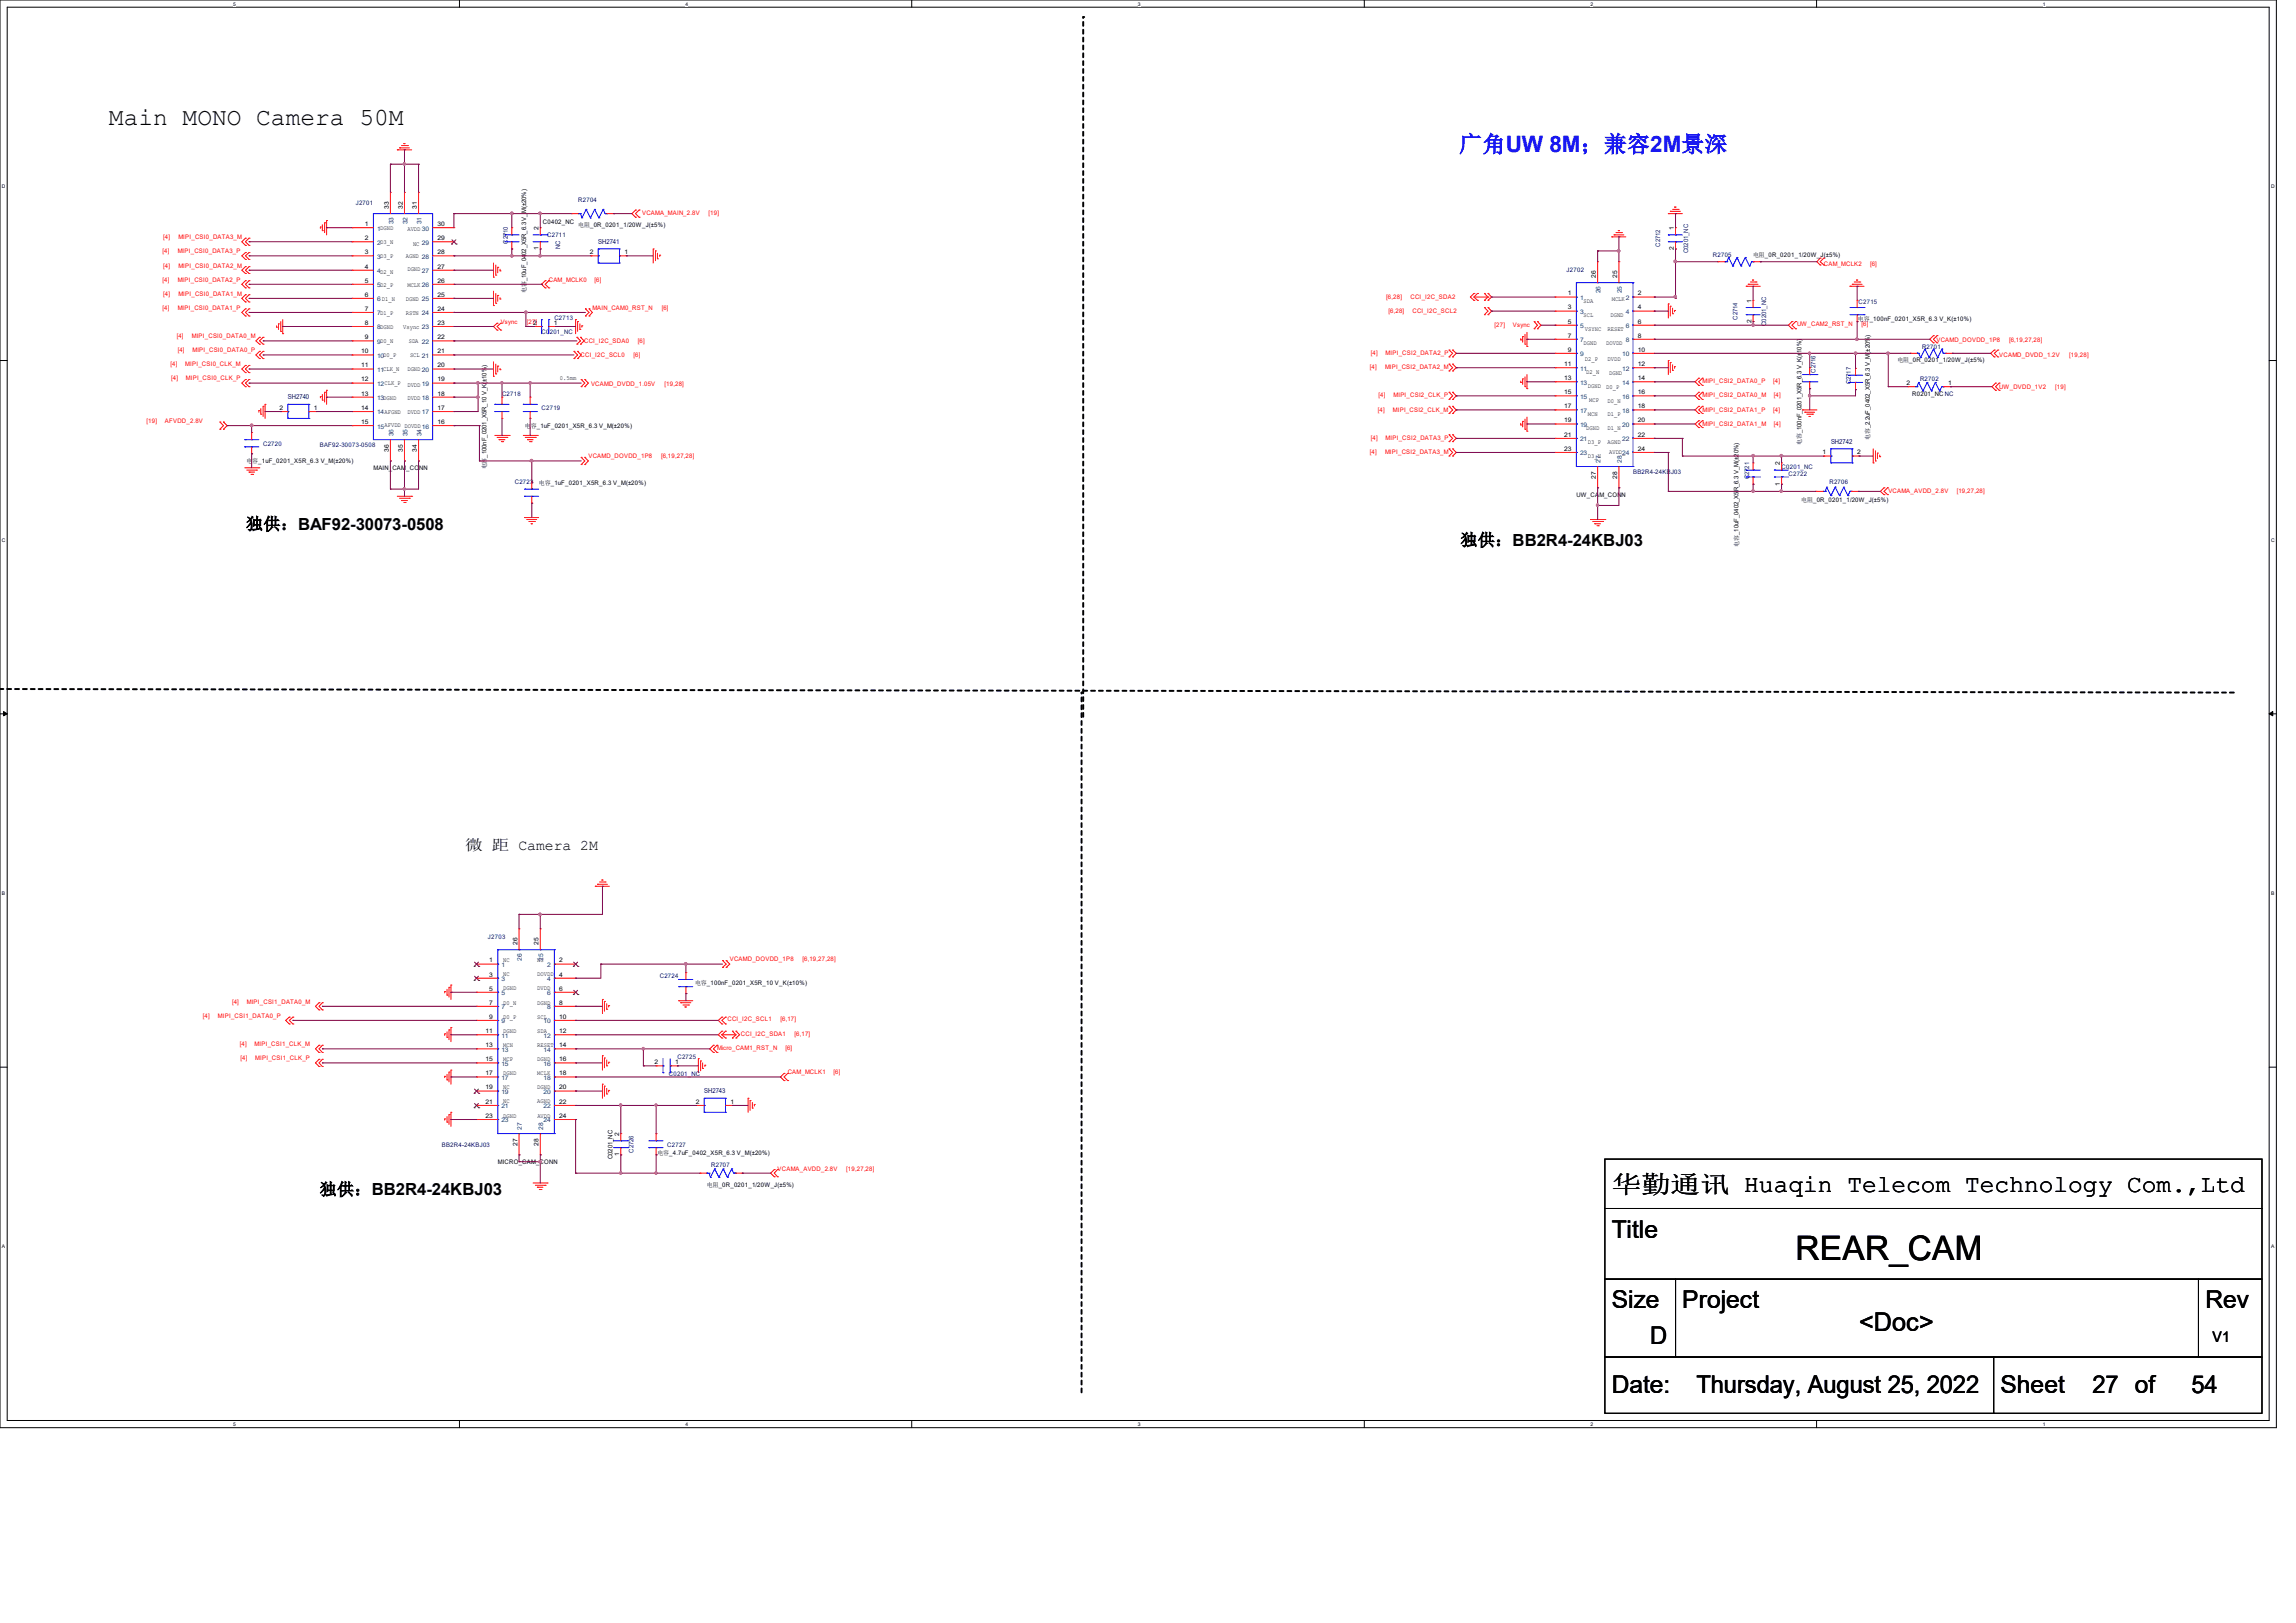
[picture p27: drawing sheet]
<svg xmlns="http://www.w3.org/2000/svg" width="297mm" height="210mm" viewBox="0 0 297 210" stroke-linecap="round" stroke-linejoin="round" font-family="sans-serif">
<defs><g id="words">
<text font-size="4.4" x="232.3" y="163">REAR_CAM</text>
<text font-size="3.3" x="240.5" y="172.2">&lt;Doc&gt;</text>
<g font-size="3.2">
<text x="14.1" y="16.2">Main MONO Camera 50M</text>
<text x="208.5" y="154.3">华勤通讯 Huaqin Telecom Technology Com.,Ltd</text>
<text x="208.5" y="160.1">Title</text>
<text x="208.5" y="169.3">Size</text>
<text x="213.4" y="173.9">D</text>
<text x="217.6" y="169.3">Project</text>
<text x="285.3" y="169.3">Rev</text>
<text x="208.5" y="180.3">Date:</text>
<text x="219.5" y="180.3">Thursday, August 25, 2022</text>
<text x="258.8" y="180.3">Sheet</text>
<text x="270.7" y="180.3">27 of</text>
<text x="283.5" y="180.3">54</text>
</g>
<text font-size="2.9" fill="#00f" x="188.8" y="19.6">广角UW 8M；兼容2M景深</text>
<g font-size="2.2">
<text x="31.8" y="68.5">独供：BAF92-30073-0508</text>
<text x="188.9" y="70.6">独供：BB2R4-24KBJ03</text>
<text x="41.4" y="154.6">独供：BB2R4-24KBJ03</text>
</g>
<g font-size="1.9">
<text x="60.2" y="109.9">微 距 Camera 2M</text>
<text x="286.2" y="173.6">V1</text>
</g>
<g font-size=".9" fill="#000080">
<text x="77.4" y="31.5">SH2741</text>
<text x="37.3" y="51.6">SH2740</text>
<text x="236.9" y="57.4">SH2742</text>
<text x="91.1" y="141.4">SH2743</text>
</g>
<g font-size=".8" fill="#000080">
<text x="46" y="26.6">J2701</text>
<text x="74.8" y="26.1">R2704</text>
<text x="65.7" y="31.5" transform="rotate(-90 65.7 31.5)">C2710</text>
<text x="70.8" y="30.6">C2711</text>
<text x="72.5" y="32.2" transform="rotate(-90 72.5 32.2)">NC</text>
<text x="202.7" y="35.2">J2702</text>
<text x="214.7" y="31.9" transform="rotate(-90 214.7 31.9)">C2712</text>
<text x="218.4" y="32.8" transform="rotate(-90 218.4 32.8)">C0201_NC</text>
<text x="221.6" y="33.3">R2705</text>
<text x="71.7" y="41.4">C2713</text>
<text x="224.8" y="41.4" transform="rotate(-90 224.8 41.4)">C2714</text>
<text x="240.4" y="39.4">C2715</text>
<text x="70.1" y="43.2">C0201_NC</text>
<text x="228.5" y="42.2" transform="rotate(-90 228.5 42.2)">C0201_NC</text>
<text x="248.6" y="45.2">R2701</text>
<text x="64.9" y="51.3">C2718</text>
<text x="70.1" y="53.1">C2719</text>
<text x="234.9" y="48.2" transform="rotate(-90 234.9 48.2)">C2716</text>
<text x="239.4" y="49.7" transform="rotate(-90 239.4 49.7)">C2717</text>
<text x="248.4" y="49.3">R2702</text>
<text x="34" y="57.7">C2720</text>
<text x="41.4" y="57.8">BAF92-30073-0508</text>
<text x="66.6" y="62.7">C2723</text>
<text x="211.3" y="61.3">BB2R4-24KBJ03</text>
<text x="226.3" y="62" transform="rotate(-90 226.3 62)">C2721</text>
<text x="230.5" y="60.7">C0201_NC</text>
<text x="231.4" y="61.6">C2722</text>
<text x="236.7" y="62.7">R2706</text>
<text x="63.1" y="121.5">J2703</text>
<text x="85.3" y="126.6">C2724</text>
<text x="87.6" y="137">C2725</text>
<text x="86.5" y="139.2">C0201_NC</text>
<text x="57.2" y="148.4">BB2R4-24KBJ03</text>
<text x="82" y="149.1" transform="rotate(-90 82 149.1)">C2726</text>
<text x="86.3" y="148.4">C2727</text>
<text x="92" y="151">R2707</text>
</g>
<g font-size=".8">
<text x="47.2" y="29.3">1</text>
<text x="50.3" y="27" transform="rotate(-90 50.3 27)">33</text>
<text x="52.1" y="27" transform="rotate(-90 52.1 27)">32</text>
<text x="52.7" y="29.8">AVDD 30</text>
<text x="53.9" y="27" transform="rotate(-90 53.9 27)">31</text>
<text x="56.6" y="29.3">30</text>
<text x="69.7" y="29.8" transform="rotate(-90 69.7 29.8)">2</text>
<text x="70.2" y="29">C0402_NC</text>
<text x="74.8" y="29.4">电阻_0R_0201_1/20W_J(±5%)</text>
<text x="216.5" y="29.8" transform="rotate(-90 216.5 29.8)">1</text>
<text x="47.2" y="31.1">2</text>
<text x="47.2" y="32.9">3</text>
<text x="47.2" y="34.8">4</text>
<text x="52.5" y="33.4">AGND 28</text>
<text x="52.7" y="35.1">DGND</text>
<text x="53.4" y="31.8">NC 29</text>
<text x="56.6" y="32.9">28</text>
<text x="56.6" y="34.8">27</text>
<text x="56.6" y="31.1">29</text>
<text x="69.7" y="32.4" transform="rotate(-90 69.7 32.4)">1</text>
<text x="76.3" y="32.9">2</text>
<text x="80.8" y="32.9">1</text>
<text x="206.5" y="35.9" transform="rotate(-90 206.5 35.9)">26</text>
<text x="209.2" y="35.9" transform="rotate(-90 209.2 35.9)">25</text>
<text x="216.5" y="32.4" transform="rotate(-90 216.5 32.4)">2</text>
<text x="226.8" y="33.3">电阻_0R_0201_1/20W_J(±5%)</text>
<text x="47.2" y="36.6">5</text>
<text x="47.2" y="38.4">6</text>
<text x="47.2" y="40.2">7</text>
<text x="52.5" y="38.9">DGND 25</text>
<text x="52.5" y="40.7">RSTN 24</text>
<text x="52.7" y="37.1">MCLK 26</text>
<text x="56.6" y="38.4">25</text>
<text x="56.6" y="36.6">26</text>
<text x="56.6" y="40.2">24</text>
<text x="68.1" y="37.9" transform="rotate(-90 68.1 37.9)">电容_10uF_0402_X5R_6.3 V_M(±20%)</text>
<text x="202.8" y="38.2">1</text>
<text x="202.8" y="40">3</text>
<text x="202.8" y="41.9">5</text>
<text x="204.9" y="39.2">SDA</text>
<text x="204.9" y="41">SCL</text>
<text x="208.3" y="41">DGND</text>
<text x="208.5" y="39">MCLK2</text>
<text x="211.9" y="41.9">6</text>
<text x="211.9" y="40">4</text>
<text x="211.9" y="38.2">2</text>
<text x="226.6" y="41.8" transform="rotate(-90 226.6 41.8)">2</text>
<text x="226.6" y="39.2" transform="rotate(-90 226.6 39.2)">1</text>
<text x="240.3" y="41.6">电容_100nF_0201_X5R_6.3 V_K(±10%)</text>
<text x="46.7" y="45.7">10</text>
<text x="46.7" y="47.5">11</text>
<text x="47.2" y="42">8</text>
<text x="47.2" y="43.9">9</text>
<text x="52.2" y="42.6">Vsync 23</text>
<text x="52.9" y="44.4">SDA 22</text>
<text x="53" y="46.2">SCL 21</text>
<text x="56.6" y="47.5">20</text>
<text x="56.6" y="45.7">21</text>
<text x="56.6" y="43.9">22</text>
<text x="56.6" y="42">23</text>
<text x="69" y="42">2</text>
<text x="71.6" y="42">1</text>
<text x="202.4" y="47.4">11</text>
<text x="202.8" y="43.7">7</text>
<text x="202.8" y="45.5">9</text>
<text x="204.9" y="44.7">DGND</text>
<text x="205" y="46.7">D2_P</text>
<text x="205" y="42.8">VSYNC</text>
<text x="207.8" y="44.7">DOVDD</text>
<text x="207.9" y="46.7">DVDD</text>
<text x="207.9" y="42.8">RESET</text>
<text x="211.9" y="47.4">12</text>
<text x="211.9" y="45.5">10</text>
<text x="211.9" y="43.7">8</text>
<text x="245.5" y="46.9">电阻_0R_0201_1/20W_J(±5%)</text>
<text x="36.2" y="53">2</text>
<text x="40.6" y="53">1</text>
<text x="46.7" y="49.4">12</text>
<text x="46.7" y="51.2">13</text>
<text x="46.7" y="53">14</text>
<text x="52.7" y="48">DGND 20</text>
<text x="52.7" y="50.1">DVDD 19</text>
<text x="52.7" y="51.7">DVDD 18</text>
<text x="52.7" y="53.5">DVDD 17</text>
<text x="56.6" y="53">17</text>
<text x="56.6" y="51.2">18</text>
<text x="56.6" y="49.4">19</text>
<text x="72.4" y="49.1">0.5mm</text>
<text x="202.4" y="49.2">13</text>
<text x="202.4" y="51">15</text>
<text x="202.4" y="52.8">17</text>
<text x="205.2" y="48.3">D2_N</text>
<text x="205.4" y="50.2">DGND</text>
<text x="205.4" y="53.8">MCN</text>
<text x="205.6" y="52">MCP</text>
<text x="207.8" y="50.3">D0_P</text>
<text x="207.9" y="52.2">D0_N</text>
<text x="207.9" y="53.8">D1_P</text>
<text x="208.2" y="48.5">DGND</text>
<text x="211.9" y="52.8">18</text>
<text x="211.9" y="51">16</text>
<text x="211.9" y="49.2">14</text>
<text x="246.6" y="49.8">2</text>
<text x="247.4" y="51.2">R0201_NC NC</text>
<text x="252" y="49.8">1</text>
<text x="31.9" y="59.9">电容_1uF_0201_X5R_6.3 V_M(±20%)</text>
<text x="46.7" y="54.9">15</text>
<text x="49.7" y="55.2">AFVDD DOVDD</text>
<text x="50.3" y="58.5" transform="rotate(-90 50.3 58.5)">36</text>
<text x="52.1" y="58.5" transform="rotate(-90 52.1 58.5)">35</text>
<text x="53.9" y="58.5" transform="rotate(-90 53.9 58.5)">34</text>
<text x="56.6" y="54.9">16</text>
<text x="67.9" y="55.4">电容_1uF_0201_X5R_6.3 V_M(±20%)</text>
<text x="202.4" y="54.7">19</text>
<text x="202.4" y="56.5">21</text>
<text x="202.4" y="58.3">23</text>
<text x="205.2" y="55.7">DGND</text>
<text x="205.4" y="59.3">D3_N</text>
<text x="205.4" y="57.5">D3_P</text>
<text x="207.9" y="57.5">AGND</text>
<text x="207.9" y="55.7">D1_N</text>
<text x="208.2" y="58.8">AVDD_</text>
<text x="211.9" y="58.3">24</text>
<text x="211.9" y="56.5">22</text>
<text x="211.9" y="54.7">20</text>
<text x="233" y="57.6" transform="rotate(-90 233 57.6)">电容_100nF_0201_X5R_6.3 V_K(±10%)</text>
<text x="235.8" y="58.8">1</text>
<text x="240.2" y="58.8">2</text>
<text x="241.9" y="56.9" transform="rotate(-90 241.9 56.9)">电容_2.2uF_0402_X5R_6.3 V_M(±20%)</text>
<text x="48.3" y="60.9">MAIN_CAM_CONN</text>
<text x="62.9" y="60.7" transform="rotate(-90 62.9 60.7)">电容_100nF_0201_X5R_10 V_K(±10%)</text>
<text x="69.7" y="62.8">电容_1uF_0201_X5R_6.3 V_M(±20%)</text>
<text x="203.9" y="64.3">UW_CAM_CONN</text>
<text x="206.5" y="61.9" transform="rotate(-90 206.5 61.9)">27</text>
<text x="209.2" y="61.9" transform="rotate(-90 209.2 61.9)">28</text>
<text x="230.2" y="62.8" transform="rotate(-90 230.2 62.8)">1</text>
<text x="230.2" y="60.2" transform="rotate(-90 230.2 60.2)">2</text>
<text x="233" y="64.9">电阻_0R_0201_1/20W_J(±5%)</text>
<text x="224.9" y="70.7" transform="rotate(-90 224.9 70.7)">电容_10uF_0402_X5R_6.3 V_M(±20%)</text>
<text x="63.3" y="124.5">1</text>
<text x="65.1" y="124.5">NC</text>
<text x="66.9" y="122.3" transform="rotate(-90 66.9 122.3)">26</text>
<text x="69.5" y="124.5">NC</text>
<text x="69.7" y="122.3" transform="rotate(-90 69.7 122.3)">25</text>
<text x="72.3" y="124.5">2</text>
<text x="63.3" y="126.4">3</text>
<text x="63.3" y="128.2">5</text>
<text x="63.3" y="130">7</text>
<text x="63.3" y="131.8">9</text>
<text x="65.1" y="131.8">D0_P</text>
<text x="65.1" y="126.3">NC</text>
<text x="65.1" y="128.1">DGND</text>
<text x="65.1" y="130">D0_N</text>
<text x="69.5" y="126.3">DOVDD</text>
<text x="69.5" y="130">DGND</text>
<text x="69.5" y="128.1">DVDD</text>
<text x="69.5" y="131.8">SCL</text>
<text x="72.3" y="131.8">10</text>
<text x="72.3" y="130">8</text>
<text x="72.3" y="128.2">6</text>
<text x="72.3" y="126.4">4</text>
<text x="89.9" y="127.5">电容_100nF_0201_X5R_10 V_K(±10%)</text>
<text x="62.8" y="133.7">11</text>
<text x="62.8" y="135.5">13</text>
<text x="62.8" y="137.3">15</text>
<text x="65.1" y="135.5">MCN</text>
<text x="65.1" y="133.6">DGND</text>
<text x="65.1" y="137.3">MCP</text>
<text x="69.5" y="133.6">SDA</text>
<text x="69.5" y="135.5">RESET</text>
<text x="69.5" y="137.3">DGND</text>
<text x="72.3" y="137.3">16</text>
<text x="72.3" y="135.5">14</text>
<text x="72.3" y="133.7">12</text>
<text x="84.7" y="137.7">2</text>
<text x="87.3" y="137.7">1</text>
<text x="62.8" y="139.1">17</text>
<text x="62.8" y="141">19</text>
<text x="62.8" y="142.8">21</text>
<text x="65.1" y="141">NC</text>
<text x="65.1" y="139.1">DGND</text>
<text x="65.1" y="142.8">NC</text>
<text x="69.5" y="142.8">AGND</text>
<text x="69.5" y="141">DGND</text>
<text x="69.5" y="139.1">MCLK</text>
<text x="72.3" y="142.8">22</text>
<text x="72.3" y="141">20</text>
<text x="72.3" y="139.1">18</text>
<text x="90" y="142.8">2</text>
<text x="94.5" y="142.8">1</text>
<text x="62.8" y="144.6">23</text>
<text x="65.1" y="144.6">DGND</text>
<text x="66.9" y="148.3" transform="rotate(-90 66.9 148.3)">27</text>
<text x="69.5" y="144.6">AVDD</text>
<text x="69.7" y="148.3" transform="rotate(-90 69.7 148.3)">28</text>
<text x="72.3" y="144.6">24</text>
<text x="79.2" y="150" transform="rotate(-90 79.2 150)">C0201_NC</text>
<text x="80.1" y="149.6" transform="rotate(-90 80.1 149.6)">1</text>
<text x="80.1" y="147" transform="rotate(-90 80.1 147)">2</text>
<text x="85" y="149.5">电容_4.7uF_0402_X5R_6.3 V_M(±20%)</text>
<text x="64.4" y="150.7">MICRO_CAM_CONN</text>
<text x="91.4" y="153.6">电阻_0R_0201_1/20W_J(±5%)</text>
</g>
<g font-size=".8" fill="#004080">
<text x="48.8" y="29.8">1DGND</text>
<text x="50.9" y="29" transform="rotate(-90 50.9 29)">33</text>
<text x="52.7" y="29" transform="rotate(-90 52.7 29)">32</text>
<text x="54.5" y="29" transform="rotate(-90 54.5 29)">31</text>
<text x="48.8" y="31.7">2D3_N</text>
<text x="48.8" y="33.5">3D3_P</text>
<text x="48.8" y="35.3">4D2_N</text>
<text x="54.6" y="35.3">27</text>
<text x="48.8" y="37.2">5D2_P</text>
<text x="48.8" y="39">6 D1_N</text>
<text x="48.8" y="40.8">7D1_P</text>
<text x="204.4" y="38.8">1</text>
<text x="204.4" y="40.6">3</text>
<text x="207" y="38" transform="rotate(-90 207 38)">26</text>
<text x="209.8" y="38" transform="rotate(-90 209.8 38)">25</text>
<text x="210.3" y="40.6">4</text>
<text x="48.8" y="42.6">8DGND</text>
<text x="48.8" y="44.5">9D0_N</text>
<text x="48.8" y="46.3">10D0_P</text>
<text x="204.4" y="42.5">5</text>
<text x="204.4" y="44.3">7</text>
<text x="204.4" y="46.1">9</text>
<text x="204.4" y="48">11</text>
<text x="209.9" y="48">12</text>
<text x="209.9" y="46.1">10</text>
<text x="210.3" y="44.3">8</text>
<text x="210.3" y="42.5">6</text>
<text x="48.8" y="48.1">11CLK_N</text>
<text x="48.8" y="50">12CLK_P</text>
<text x="48.8" y="51.8">13DGND</text>
<text x="48.8" y="53.6">14AFGND</text>
<text x="204.4" y="49.8">13</text>
<text x="204.4" y="51.6">15</text>
<text x="204.4" y="53.4">17</text>
<text x="209.9" y="53.4">18</text>
<text x="209.9" y="51.6">16</text>
<text x="209.9" y="49.8">14</text>
<text x="48.8" y="55.5">15</text>
<text x="50.9" y="56.4" transform="rotate(-90 50.9 56.4)">36</text>
<text x="52.7" y="56.4" transform="rotate(-90 52.7 56.4)">35</text>
<text x="54.5" y="56.4" transform="rotate(-90 54.5 56.4)">34</text>
<text x="54.6" y="55.5">16</text>
<text x="204.4" y="55.2">19</text>
<text x="204.4" y="57.1">21</text>
<text x="204.4" y="58.9">23</text>
<text x="207" y="59.9" transform="rotate(-90 207 59.9)">27</text>
<text x="209.8" y="59.9" transform="rotate(-90 209.8 59.9)">28</text>
<text x="209.9" y="58.9">24</text>
<text x="209.9" y="57.1">22</text>
<text x="209.9" y="55.2">20</text>
<text x="64.9" y="125.1">1</text>
<text x="67.5" y="124.3" transform="rotate(-90 67.5 124.3)">26</text>
<text x="70.3" y="124.3" transform="rotate(-90 70.3 124.3)">25</text>
<text x="70.8" y="125.1">2</text>
<text x="64.9" y="127">3</text>
<text x="64.9" y="128.8">5</text>
<text x="64.9" y="130.6">7</text>
<text x="70.8" y="130.6">8</text>
<text x="70.8" y="128.8">6</text>
<text x="70.8" y="127">4</text>
<text x="64.9" y="132.4">9</text>
<text x="64.9" y="134.3">11</text>
<text x="64.9" y="136.1">13</text>
<text x="64.9" y="137.9">15</text>
<text x="70.3" y="137.9">16</text>
<text x="70.3" y="136.1">14</text>
<text x="70.3" y="134.3">12</text>
<text x="70.3" y="132.4">10</text>
<text x="64.9" y="139.7">17</text>
<text x="64.9" y="141.6">19</text>
<text x="64.9" y="143.4">21</text>
<text x="70.3" y="143.4">22</text>
<text x="70.3" y="141.6">20</text>
<text x="70.3" y="139.7">18</text>
<text x="64.9" y="145.2">23</text>
<text x="67.5" y="146.2" transform="rotate(-90 67.5 146.2)">27</text>
<text x="70.3" y="146.2" transform="rotate(-90 70.3 146.2)">28</text>
<text x="70.3" y="145.2">24</text>
</g>
<g font-size=".8" fill="#f00">
<text x="83.1" y="27.9">VCAMA_MAIN_2.8V</text>
<text x="91.7" y="27.9">[19]</text>
<text x="21" y="32.8">[4]</text>
<text x="21.1" y="30.9">[4]</text>
<text x="21.1" y="34.6">[4]</text>
<text x="23" y="32.8">MIPI_CSI0_DATA3_P</text>
<text x="23.1" y="30.9">MIPI_CSI0_DATA3_M</text>
<text x="23.1" y="34.6">MIPI_CSI0_DATA2_M</text>
<text x="235.9" y="34.4">CAM_MCLK2</text>
<text x="241.9" y="34.4">[6]</text>
<text x="21" y="36.4">[4]</text>
<text x="21" y="40.1">[4]</text>
<text x="21.1" y="38.3">[4]</text>
<text x="23" y="36.4">MIPI_CSI0_DATA2_P</text>
<text x="23" y="40.1">MIPI_CSI0_DATA1_P</text>
<text x="23.1" y="38.3">MIPI_CSI0_DATA1_M</text>
<text x="64.8" y="41.9">Vsync</text>
<text x="68.2" y="41.9">[27]</text>
<text x="71" y="36.4">CAM_MCLK0</text>
<text x="76.6" y="40.1">MAIN_CAM0_RST_N</text>
<text x="76.9" y="36.4">[6]</text>
<text x="85.6" y="40.1">[6]</text>
<text x="179.3" y="38.6">[6,28]</text>
<text x="179.6" y="40.6">[6,28]</text>
<text x="182.5" y="38.6">CCI_I2C_SDA2</text>
<text x="182.7" y="40.6">CCI_I2C_SCL2</text>
<text x="22.1" y="47.4">[4]</text>
<text x="22.9" y="43.8">[4]</text>
<text x="23" y="45.6">[4]</text>
<text x="24" y="47.4">MIPI_CSI0_CLK_M</text>
<text x="24.8" y="43.8">MIPI_CSI0_DATA0_M</text>
<text x="24.9" y="45.6">MIPI_CSI0_DATA0_P</text>
<text x="75.1" y="46.1">CCI_I2C_SCL0</text>
<text x="75.6" y="44.3">CCI_I2C_SDA0</text>
<text x="82" y="46.1">[6]</text>
<text x="82.5" y="44.3">[6]</text>
<text x="177.2" y="47.8">[4]</text>
<text x="177.3" y="45.9">[4]</text>
<text x="179.2" y="47.8">MIPI_CSI2_DATA2_M</text>
<text x="179.2" y="45.9">MIPI_CSI2_DATA2_P</text>
<text x="193.3" y="42.4">[27]</text>
<text x="195.7" y="42.4">Vsync</text>
<text x="232.5" y="42.2">UW_CAM2_RST_N</text>
<text x="240.8" y="42.2">[6]</text>
<text x="250.5" y="44.2">VCAMD_DOVDD_1P8</text>
<text x="258.6" y="46.1">VCAMD_DVDD_1.2V</text>
<text x="259.9" y="44.2">[6,19,27,28]</text>
<text x="267.7" y="46.1">[19,28]</text>
<text x="22.1" y="49.2">[4]</text>
<text x="24" y="49.2">MIPI_CSI0_CLK_P</text>
<text x="76.5" y="50">VCAMD_DVDD_1.05V</text>
<text x="86" y="50">[19,28]</text>
<text x="178.2" y="53.3">[4]</text>
<text x="178.3" y="51.4">[4]</text>
<text x="180.2" y="53.3">MIPI_CSI2_CLK_M</text>
<text x="180.3" y="51.4">MIPI_CSI2_CLK_P</text>
<text x="220.2" y="49.6">MIPI_CSI2_DATA0_P</text>
<text x="220.2" y="51.4">MIPI_CSI2_DATA0_M</text>
<text x="220.2" y="53.3">MIPI_CSI2_DATA1_P</text>
<text x="229.4" y="49.6">[4]</text>
<text x="229.4" y="53.3">[4]</text>
<text x="229.5" y="51.4">[4]</text>
<text x="258.6" y="50.3">UW_DVDD_1V2</text>
<text x="265.9" y="50.3">[19]</text>
<text x="19" y="54.7">[19]</text>
<text x="21.3" y="54.7">AFVDD_2.8V</text>
<text x="76.1" y="59.3">VCAMD_DOVDD_1P8</text>
<text x="85.5" y="59.3">[6,19,27,28]</text>
<text x="177.2" y="58.8">[4]</text>
<text x="177.3" y="56.9">[4]</text>
<text x="179.2" y="58.8">MIPI_CSI2_DATA3_M</text>
<text x="179.2" y="56.9">MIPI_CSI2_DATA3_P</text>
<text x="220.2" y="55.1">MIPI_CSI2_DATA1_M</text>
<text x="229.5" y="55.1">[4]</text>
<text x="244.3" y="63.8">VCAMA_AVDD_2.8V</text>
<text x="253.1" y="63.8">[19,27,28]</text>
<text x="94.4" y="124.4">VCAMD_DOVDD_1P8</text>
<text x="103.8" y="124.4">[6,19,27,28]</text>
<text x="26.2" y="131.7">[4]</text>
<text x="28.2" y="131.7">MIPI_CSI1_DATA0_P</text>
<text x="30" y="129.9">[4]</text>
<text x="31.9" y="129.9">MIPI_CSI1_DATA0_M</text>
<text x="31" y="135.4">[4]</text>
<text x="31.1" y="137.2">[4]</text>
<text x="32.9" y="135.4">MIPI_CSI1_CLK_M</text>
<text x="33" y="137.2">MIPI_CSI1_CLK_P</text>
<text x="92.8" y="135.9">Micro_CAM1_RST_N</text>
<text x="94.1" y="132.2">CCI_I2C_SCL1</text>
<text x="95.8" y="134.1">CCI_I2C_SDA1</text>
<text x="101" y="132.2">[6,17]</text>
<text x="101.6" y="135.9">[6]</text>
<text x="102.8" y="134.1">[6,17]</text>
<text x="101.9" y="139">CAM_MCLK1</text>
<text x="107.8" y="139">[6]</text>
<text x="100.6" y="151.5">VCAMA_AVDD_2.8V</text>
<text x="109.5" y="151.5">[19,27,28]</text>
</g>
<g font-size=".6">
<text x="30.2" y=".7">5</text>
<text x="88.7" y=".7">4</text>
<text x="147.2" y=".7">3</text>
<text x="205.7" y=".7">2</text>
<text x="264.2" y=".7">1</text>
<text x=".3" y="24.4">D</text>
<text x="293.8" y="24.4">D</text>
<text x=".3" y="70.1">C</text>
<text x="293.8" y="70.1">C</text>
<text x=".3" y="115.8">B</text>
<text x="293.8" y="115.8">B</text>
<text x=".3" y="161.5">A</text>
<text x="293.8" y="161.5">A</text>
<text x="30.2" y="184.5">5</text>
<text x="88.7" y="184.5">4</text>
<text x="147.2" y="184.5">3</text>
<text x="205.7" y="184.5">2</text>
<text x="264.2" y="184.5">1</text>
</g>
</g></defs>
<path d="M0 0h294.5v184.7h-294.5zM.9 .9h292.6v182.9h-292.6z" fill="none" stroke="#000" stroke-width=".13"/>
<g fill="#fff">
<path d="M30.2 .1h.3v.7h-.3z"/>
<path d="M30.2 183.9h.3v.8h-.3z"/>
</g>
<path d="M59.4 0v.9M59.4 183.8v.9" fill="none" stroke="#000" stroke-width=".13"/>
<g fill="#fff">
<path d="M88.7 .1h.3v.7h-.3z"/>
<path d="M88.7 183.9h.3v.8h-.3z"/>
</g>
<path d="M117.9 0v.9M117.9 183.8v.9" fill="none" stroke="#000" stroke-width=".13"/>
<g fill="#fff">
<path d="M147.2 .1h.3v.7h-.3z"/>
<path d="M147.2 183.9h.3v.8h-.3z"/>
</g>
<path d="M176.5 0v.9M176.5 183.8v.9" fill="none" stroke="#000" stroke-width=".13"/>
<g fill="#fff">
<path d="M205.7 .1h.4v.7h-.4z"/>
<path d="M205.7 183.9h.4v.8h-.4z"/>
</g>
<path d="M235 0v.9M235 183.8v.9" fill="none" stroke="#000" stroke-width=".13"/>
<g fill="#fff">
<path d="M264.2 .1h.4v.7h-.4z"/>
<path d="M264.2 183.9h.4v.8h-.4z"/>
<path d="M.3 23.8h.4v.7h-.4z"/>
<path d="M293.8 23.8h.5v.7h-.5z"/>
<path d="M.3 69.5h.4v.7h-.4z"/>
<path d="M293.8 69.5h.5v.7h-.5z"/>
</g>
<path d="M0 46.7h.9M293.5 46.7h1" fill="none" stroke="#000" stroke-width=".13"/>
<g fill="#fff">
<path d="M.3 115.2h.4v.8h-.4z"/>
<path d="M293.8 115.2h.4v.8h-.4z"/>
</g>
<path d="M0 92.4h.9M293.5 92.4h1" fill="none" stroke="#000" stroke-width=".13"/>
<path d="M.5 92.1l.4 .3-.4 .2zM293.5 92.4l.5-.3v.5z" fill="#000" stroke="#000" stroke-width=".13"/>
<g fill="#fff">
<path d="M.3 161h.3v.7h-.3z"/>
<path d="M293.8 161h.4v.7h-.4z"/>
</g>
<path d="M0 138.1h.9M293.5 138.1h1M207.6 156.4h85v9.1h-85zM207.6 150h85v6.4h-85zM207.6 175.6h50.3v7.3h-50.3zM207.6 165.5h9.1v10.1h-9.1zM216.7 165.5h67.7v10.1h-67.7zM257.9 175.6h34.7v7.3h-34.7zM284.4 165.5h8.2v10.1h-8.2z" fill="none" stroke="#000" stroke-width=".13"/>
<path d="M140.1 2.2h.1M139.9 89.6h.1M140.1 92.8v-90.6M289 89.6l-289.1-.4M139.9 180.2v-90.6" fill="none" stroke="#000" stroke-width=".25" stroke-dasharray=".5 .5"/>
<g fill="none" stroke="#f00" stroke-width=".13">
<path d="M51.4 19.4h.1M51.4 19.4h1.9M51.7 19.1h.1M51.7 19.1h1.3M51.9 18.8h.8M52.2 18.6h.2M52.2 18.6h.1M52.7 18.8h.1M31.7 30.8h.1M31.7 31.8h.1M31.7 32.7h.1M31.7 33.6h.1"/>
<path d="M31.7 35.4h.1M31.7 34.5h.1M31.7 37.3h.1M31.7 36.3h.1M31.7 39.1h.1M31.7 38.1h.1M31.7 40h.1M31.8 30.8l-.5 .5 .5 .4M31.8 32.7l-.5 .4 .5 .5M31.8 34.5l-.5 .5 .5 .4M31.8 36.3l-.5 .5 .5 .5M31.8 38.1l-.5 .5 .5 .5"/>
<path d="M31.8 40l-.5 .4 .5 .5M32.2 30.8h.1M32.2 31.8h.1M32.2 32.7h.1M32.2 33.6h.1M32.2 35.4h.1M32.2 34.5h.1M32.2 37.3h.1M32.2 36.3h.1M32.2 39.1h.1M32.2 38.1h.1M32.2 40h.1"/>
<path d="M32.2 30.8l-.5 .5 .5 .4M32.2 32.7l-.5 .4 .5 .5M32.2 34.5l-.5 .5 .5 .4M32.2 36.3l-.5 .5 .5 .5M32.2 38.1l-.5 .5 .5 .5M32.2 40l-.5 .4 .5 .5M41.4 29.4h.1M41.4 29.4v.1M41.7 29.8h.1M41.7 29.1v.7M42 28.8h.1M42 28.8v1.3"/>
<path d="M42.2 28.5h.1M42.2 28.5v1.9M45.6 29.5h.1M45.6 31.3h.1M45.6 33.1h.1M45.6 35h.1M45.6 36.8h.1M45.6 38.6h.1M45.6 36.8h2.7M45.6 33.1h2.7M45.6 38.6h2.7M45.6 35h2.7"/>
<path d="M45.6 29.5h2.7M45.6 31.3h2.7M50.5 24.9h.1M50.5 24.9v2.7M52.3 24.9h.1M52.3 24.9v2.7M54.1 24.9h.1M54.1 24.9v2.7M56 36.8h2.7M56 33.1h2.7M56 38.6h2.7M56 35h2.7"/>
<path d="M56 29.5h2.7M56 31.3h2.7M58.7 38.6h.1M58.7 36.8h.1M58.7 33.1h.1M58.7 35h.1M58.7 31.3h.1M58.7 29.5h.1M63.8 35.9h.1M63.8 39.5h.1M63.8 34v1.9M63.8 37.7v1.8"/>
<path d="M64.1 35.6h.1M64.1 39.2h.1M64.1 34.3v1.3M64.1 38v1.2M64.4 34.6h.1M64.4 38.2h.1M64.4 34.6v.7M64.4 38.2v.8M64.7 35.1h.1M64.7 38.7h.1M64.7 34.8v.2M64.7 38.5v.2"/>
<path d="M66.2 29.5h.1M66.2 32.2h.1M66.2 29.5v.9M66.2 31.3v.9M69.9 32.2h.1M69.9 29.5h.1M69.9 29.5v.9M69.9 31.3v.9M70.5 36.3h.1M70.5 37.3h.1M70.5 36.3l-.4 .5 .4 .5M71 36.3l-.5 .5 .5 .5"/>
<path d="M71 37.3h.1M71 36.3h.1M73.9 27.6h.9M73.9 27.6h.1M75.7 40h.1M75.7 40l.5 .4-.5 .5M76.2 40h.1M76.2 40l.4 .4-.4 .5M76.5 33.1h.9M76.5 33.1h.1M78.5 27.6h.9M79.4 27.6h.1"/>
<path d="M80.1 33.1h.9M81 33.1h.1M82.2 27.2h.1M82.2 28.1h.1M82.2 27.2l-.5 .4 .5 .5M82.7 27.2l-.5 .4 .5 .5M82.7 28.1h.1M82.7 27.2h.1M84.5 32.2h.1M84.5 32.2v1.8M84.8 32.5h.1M84.8 32.5v1.2"/>
<path d="M85 33.5h.1M85 32.8v.7M85.3 33h.1M85.3 33v.2M190.7 38l-.5 .4 .5 .5M190.7 38h.1M190.7 38.9h.1M190.7 38.4l.4 .5M190.7 38.4h1.8M191.1 38l-.4 .4M191.1 38h.1M191.1 38.9h.1"/>
<path d="M192 39.8h.1M192 38h.1M192 38.9h.1M192 39.8l.5 .5-.5 .4M192 38l.5 .4M192.5 39.8h.1M192.5 38.9h.1M192.5 38h.1M192.5 38.4h.1M192.5 38.4l-.5 .5M192.5 39.8l.5 .5-.5 .4M192.5 38l.5 .4-.5 .5"/>
<path d="M201.2 38.4h.1M201.2 38.4h2.7M206.7 33.9h.1M206.7 33.9v2.7M208.5 30.6h1.8M208.5 30.6h.1M208.8 30.4h.1M208.8 30.4h1.3M209 30.1h.8M209.3 29.8h.2M209.3 29.8h.1M209.4 33.9h.1"/>
<path d="M209.4 33.9v2.7M209.8 30.1h.1M211.2 38.4h2.8M214 38.4h.1M215.8 27.6h1.8M215.8 27.6h.1M215.8 39.3h.1M215.8 39.3v1.8M216.1 27.3h.1M216.1 39.6h.1M216.1 39.6v1.3M216.1 27.3h1.3"/>
<path d="M216.4 27.1h.7M216.4 39.9v.7M216.6 26.8h.1M216.6 26.8h.2M216.7 29.5h.1M216.7 32.2h.1M216.7 29.5v.9M216.7 31.3v.9M217.1 27.1h.1M222.2 33.9h.1M222.2 33.9h.9M225.9 37h1.8"/>
<path d="M225.9 37h.1M226.1 36.8h.1M226.1 36.8h1.3M226.4 36.5h.8M226.7 36.2h.1M226.7 36.2h.2M226.8 38.9h.1M226.8 38.9v.9M226.8 33.9h.9M227.2 36.5h.1M227.7 33.9h.1M235.5 33.4l-.5 .5 .5 .4"/>
<path d="M235.5 34.3h.1M235.5 33.4h.1M235.9 33.4l-.4 .5 .4 .4M235.9 33.4h.1M235.9 34.3h.1M239.3 37h.1M239.3 37h1.8M239.6 36.8h.1M239.6 36.8h1.3M239.9 36.5h.7M240.2 36.2h.1M240.2 38.9h.1"/>
<path d="M240.2 38.9v.9M240.6 36.5h.1M28.4 54.6l.5 .5-.5 .4M28.4 55.5h.1M28.4 54.6h.1M28.9 54.6l.5 .5-.5 .4M28.9 54.6h.1M28.9 55.5h.1M31.7 40.9h.1M31.7 48.2h.1M31.7 47.3h.1M31.7 50h.1"/>
<path d="M31.7 49.1h.1M31.8 47.3l-.5 .5 .5 .4M31.8 49.1l-.5 .5 .5 .4M32.2 40.9h.1M32.2 48.2h.1M32.2 47.3h.1M32.2 50h.1M32.2 49.1h.1M32.2 47.3l-.5 .5 .5 .4M32.2 49.1l-.5 .5 .5 .4M32.6 58.7h.1M32.6 56h.1"/>
<path d="M32.6 56v.9M32.6 57.8v.9M33.5 53.1h.1M33.5 53.1v.2M33.6 43.6l-.5 .5 .5 .4M33.6 45.5l-.5 .4 .5 .5M33.6 43.6h.1M33.6 44.5h.1M33.6 45.5h.1M33.6 46.4h.1M33.7 53.6h.1M33.7 52.9v.7"/>
<path d="M34 52.6h.1M34 43.6h.1M34 44.5h.1M34 45.5h.1M34 46.4h.1M34 52.6v1.3M34 43.6l-.4 .5 .4 .4M34 45.5l-.4 .4 .4 .5M34.3 52.3h.1M34.3 52.3v1.8M35.8 42.3h.1M35.8 42.2v.1"/>
<path d="M36 41.9h.1M36 41.9v.7M36.3 53.3h1M36.3 42.9h.1M36.3 53.3h.1M36.3 41.6v1.3M36.6 43.2h.1M36.6 41.4v1.8M40 53.3h.9M40.9 53.3h.1M41.4 51.3h.1M41.4 51.3v.2"/>
<path d="M41.7 51.8h.1M41.7 51.1v.7M42 50.8h.1M42 50.8v1.2M42.2 50.5h.1M42.2 50.5v1.8M45.6 40.4h.1M45.6 42.2h.1M45.6 44.1h.1M45.6 45.9h.1M45.6 47.8h.1M45.6 49.6h.1"/>
<path d="M45.6 51.4h.1M45.6 53.3h.1M45.6 55.1h.1M45.6 53.3h2.7M45.6 40.4h2.7M45.6 42.2h2.7M45.6 44.1h2.7M45.6 45.9h2.7M45.6 47.8h2.7M45.6 49.6h2.7M45.6 51.4h2.7M45.6 55.1h2.7"/>
<path d="M50.5 59.6h.1M50.5 56.9v2.7M52.3 59.6h.1M52.3 56.9v2.7M54.1 59.6h.1M54.1 56.9v2.7M56 53.3h2.7M56 40.4h2.7M56 42.2h2.7M56 44.1h2.7M56 45.9h2.7M56 47.8h2.7"/>
<path d="M56 49.6h2.7M56 51.4h2.7M56 55.1h2.7M58.7 55.1h.1M58.7 53.3h.1M58.7 51.4h.1M58.7 49.6h.1M58.7 47.8h.1M58.7 45.9h.1M58.7 44.1h.1M58.7 42.2h.1M58.7 40.4h.1"/>
<path d="M63.8 48.7h.1M63.8 46.8v1.9M64 56.3h1.9M64.1 48.4h.1M64.1 47.1v1.3M64.3 41.8h.1M64.3 42.7h.1M64.3 56.6h1.3M64.3 41.8l-.5 .4 .5 .5M64.4 47.4h.1M64.4 47.4v.7M64.6 56.9h.1"/>
<path d="M64.6 56.9h.7M64.7 47.8h.1M64.7 47.7v.1M64.8 41.8l-.5 .4 .5 .5M64.8 42.7h.1M64.8 41.8h.1M64.9 57.1h.1M64.9 51.4h.1M64.9 54.1h.1M64.9 51.4v.9M64.9 53.3v.8M65 57.1h.1"/>
<path d="M65.6 56.6h.1M65.9 56.3h.1M67.7 56.3h1.8M67.9 56.6h1.4M68.2 56.9h.8M68.2 56.9h.1M68.5 57.1h.2M68.6 54.1h.1M68.6 51.4h.1M68.6 51.4v.9M68.6 53.3v.8M68.7 57.1h.1"/>
<path d="M69.1 42.2h1M69.1 42.2h.1M69.3 56.6h.1M69.5 56.3h.1M71 42.2h.9M71.9 42.2h.1M74.3 45.5h.1M74.3 46.4h.1M74.3 45.5l.4 .4-.4 .5M74.5 41.4h.1M74.5 41.4v1.8M74.6 43.6h.1"/>
<path d="M74.6 44.5h.1M74.6 43.6l.5 .5-.5 .4M74.7 45.5l.5 .4-.5 .5M74.7 41.6h.1M74.7 45.5h.1M74.7 46.4h.1M74.7 41.6v1.3M75 42.6h.1M75 41.9v.7M75.1 43.6l.5 .5-.5 .4M75.1 43.6h.1M75.1 44.5h.1"/>
<path d="M75.2 49.1h.1M75.2 50h.1M75.2 59.2h.1M75.2 49.1l.4 .5-.4 .4M75.2 59.2l.4 .4-.4 .5M75.3 42.2h.1M75.3 42.2v.1M75.6 49.1l.5 .5-.5 .4M75.6 59.2l.5 .4-.5 .5M75.6 49.1h.1M75.6 50h.1M75.6 59.2h.1"/>
<path d="M75.7 40.9h.1M76.2 40.9h.1M187.5 46.2h.1M187.5 45.3h.1M187.5 48h.1M187.5 47.1h.1M187.5 51.7h.1M187.5 50.8h.1M187.5 53.5h.1M187.5 52.6h.1M187.5 57.1h.1M187.5 56.3h.1"/>
<path d="M187.5 59h.1M187.5 58.1h.1M187.5 45.3l.4 .4-.4 .5M187.5 47.1l.4 .5-.4 .4M187.5 50.8l.4 .4-.4 .5M187.5 52.6l.4 .4-.4 .5M187.5 56.3l.4 .4-.4 .4M187.5 58.1l.4 .4-.4 .5M187.9 45.3h.1M187.9 46.2h.1M187.9 47.1h.1M187.9 48h.1"/>
<path d="M187.9 50.8h.1M187.9 51.7h.1M187.9 52.6h.1M187.9 53.5h.1M187.9 56.3h.1M187.9 57.1h.1M187.9 58.1h.1M187.9 59h.1M187.9 52.6l.5 .4-.5 .5M187.9 45.3l.5 .4-.5 .5M187.9 47.1l.5 .5-.5 .4M187.9 50.8l.5 .4-.5 .5"/>
<path d="M187.9 56.3l.5 .4-.5 .4M187.9 58.1l.5 .4-.5 .5M192 40.7h.1M192.5 40.7h.1M196.7 44h.1M196.7 49.5h.1M196.7 55h.1M196.7 43.8v.2M196.7 49.3v.2M196.7 54.8v.2M197 43.6h.1M197 49h.1"/>
<path d="M197 54.5h.1M197 43.6v.7M197 49v.7M197 54.5v.7M197.3 44.5h.1M197.3 50h.1M197.3 55.5h.1M197.3 43.3v1.2M197.3 48.8v1.2M197.3 54.2v1.3M197.5 44.8h.1M197.5 50.3h.1"/>
<path d="M197.5 55.8h.1M197.5 43v1.8M197.5 48.5v1.8M197.5 54v1.8M198.5 42.5h.1M198.5 41.6h.1M198.5 41.6l.4 .5-.4 .4M198.9 41.6h.1M198.9 42.5h.1M198.9 41.6l.4 .5-.4 .4M201.2 40.3h.1M201.2 42.1h.1"/>
<path d="M201.2 43.9h.1M201.2 45.7h.1M201.2 47.6h.1M201.2 49.4h.1M201.2 51.2h.1M201.2 53h.1M201.2 54.9h.1M201.2 56.7h.1M201.2 58.5h.1M201.2 53h2.7M201.2 45.7h2.7M201.2 40.3h2.7"/>
<path d="M201.2 42.1h2.7M201.2 43.9h2.7M201.2 47.6h2.7M201.2 49.4h2.7M201.2 51.2h2.7M201.2 54.9h2.7M201.2 56.7h2.7M201.2 58.5h2.7M211.2 53h2.8M211.2 45.7h2.8M211.2 40.3h2.8M211.2 42.1h2.8"/>
<path d="M211.2 43.9h2.8M211.2 47.6h2.8M211.2 49.4h2.8M211.2 51.2h2.8M211.2 54.9h2.8M211.2 56.7h2.8M211.2 58.5h2.8M214 58.5h.1M214 56.7h.1M214 54.9h.1M214 53h.1M214 51.2h.1"/>
<path d="M214 49.4h.1M214 47.6h.1M214 45.7h.1M214 43.9h.1M214 42.1h.1M214 40.3h.1M215.8 46.7h.1M215.8 46.7v1.8M216.1 46.9h.1M216.1 46.9v1.3M216.4 40.6h.1M216.4 47.9h.1"/>
<path d="M216.4 47.2v.7M216.6 40.2h.1M216.6 47.5h.1M216.6 40.2v.1M216.6 47.5v.2M219.8 48.9l-.5 .5 .5 .5M219.8 50.8l-.5 .4 .5 .5M219.8 52.6l-.5 .4 .5 .5M219.8 54.4l-.5 .5 .5 .4M219.8 48.9h.1M219.8 49.9h.1M219.8 50.8h.1"/>
<path d="M219.8 51.7h.1M219.8 52.6h.1M219.8 53.5h.1M219.8 54.4h.1M219.8 55.3h.1M220.2 48.9l-.4 .5 .4 .5M220.2 50.8l-.4 .4 .4 .5M220.2 52.6l-.4 .4 .4 .5M220.2 54.4l-.4 .5 .4 .4M220.2 49.9h.1M220.2 48.9h.1M220.2 51.7h.1"/>
<path d="M220.2 50.8h.1M220.2 53.5h.1M220.2 52.6h.1M220.2 55.3h.1M220.2 54.4h.1M226.8 59.9h.1M226.8 41.6h.1M226.8 40.7v.9M226.8 59.9v.9M230.5 59.9h.1M230.5 59.9v.9M231.8 41.6l-.4 .5 .4 .4"/>
<path d="M231.8 41.6h.1M231.8 42.5h.1M232.3 41.6l-.5 .5 .5 .4M232.3 42.5h.1M232.3 41.6h.1M233.2 53h1.8M233.2 53h.1M233.5 53.3h.1M233.5 53.3h1.2M233.7 53.6h.8M234 53.9h.1M234 53.9h.2"/>
<path d="M234.1 47.6h.1M234.1 50.3h.1M234.1 47.6v.9M234.1 49.4v.9M234.5 53.6h.1M235.9 59h.1M235.9 59h1M239.6 59h.9M240 47.7h.1M240 50.4h.1M240 47.7v.9M240 49.5v.9"/>
<path d="M240.2 41.6h.1M240.2 40.7v.9M240.5 59h.1M242.3 59.9h.1M242.3 58.1v1.8M242.6 59.6h.1M242.6 58.3v1.3M242.9 58.6h.1M242.9 58.6v.8M243.2 59.1h.1M243.2 58.9v.2M246.8 50h.1"/>
<path d="M246.8 50h.9M247.1 45.7h.1M247.1 45.7h.9M250.1 43.4l-.5 .5 .5 .5M250.1 44.4h.1M250.1 43.4h.1M250.6 43.4l-.5 .5 .5 .5M250.6 43.4h.1M250.6 44.4h.1M251.4 50h.9M251.7 45.7h.9M252.3 50h.1"/>
<path d="M252.6 45.7h.1M258 45.3l-.5 .4 .5 .5M258 46.2h.1M258 45.3h.1M258.1 49.6l-.4 .4 .4 .5M258.1 49.6h.1M258.1 50.5h.1M258.4 45.3h.1M258.4 46.2h.1M258.4 45.3l-.4 .4 .4 .5M258.6 49.6l-.5 .4 .5 .5M258.6 50.5h.1"/>
<path d="M258.6 49.6h.1M31.7 60.5h1.8M31.9 60.8h1.3M32.2 61.1h.1M32.2 61.1h.7M32.5 61.4h.2M32.7 61.4h.1M33.2 60.8h.1M33.5 60.5h.1M51.4 64.2h1.9M51.7 64.5h1.3M51.9 64.8h.8"/>
<path d="M51.9 64.8h.1M52.2 65h.2M52.4 65h.1M53 64.5h.1M53.3 64.2h.1M67.9 67h.1M67.9 67h1.8M68.2 67.2h.1M68.2 67.2h1.2M68.4 67.5h.7M68.7 67.8h.1M68.7 67.8h.2"/>
<path d="M68.8 65.1h.1M68.8 62.4h.1M68.8 62.4v.9M68.8 64.2v.9M69.1 67.5h.1M75.2 60.1h.1M75.6 60.1h.1M205.7 67.2h1.9M206 67.5h1.3M206.3 67.8h.8M206.3 67.8h.1M206.6 68h.2"/>
<path d="M206.7 63.1h.1M206.7 60.4v2.7M206.8 68h.1M207.3 67.5h.1M207.6 67.2h.1M209.4 63.1h.1M209.4 60.4v2.7M226.8 62.7h.1M226.8 61.7v1M230.5 62.7h.1M230.5 61.7v1M234.9 63.6h.1"/>
<path d="M234.9 63.6h.9M239.5 63.6h.9M240.4 63.6h.1M243.7 63.1l-.5 .5 .5 .4M243.7 64h.1M243.7 63.1h.1M244.2 63.1h.1M244.2 64h.1M244.2 63.1l-.5 .5 .5 .4M77 114.7h.1M77 114.7h1.8M77.3 114.4h.1"/>
<path d="M77.3 114.4h1.3M77.6 114.1h.7M77.9 113.9h.1M78.3 114.1h.1M37.4 131.6h.1M37.4 132.5h.1M37.4 131.6l-.4 .4 .4 .5M37.9 131.6h.1M37.9 132.5h.1M37.9 131.6l-.5 .4 .5 .5M41.3 129.8h.1M41.3 130.7h.1"/>
<path d="M41.3 135.3h.1M41.3 136.2h.1M41.3 137.1h.1M41.3 138h.1M41.3 129.8l-.5 .4 .5 .5M41.3 135.3l-.5 .4 .5 .5M41.3 137.1l-.5 .4 .5 .5M41.7 129.8l-.4 .4 .4 .5M41.7 135.3l-.4 .4 .4 .5M41.7 137.1l-.4 .4 .4 .5M41.7 129.8h.1M41.7 130.7h.1"/>
<path d="M41.7 135.3h.1M41.7 136.2h.1M41.7 137.1h.1M41.7 138h.1M57.5 128.3h.1M57.5 133.8h.1M57.5 139.3h.1M57.5 128.3v.2M57.5 133.8v.2M57.5 139.3v.1M57.8 128.8h.1M57.8 134.2h.1"/>
<path d="M57.8 139.7h.1M57.8 128v.8M57.8 133.5v.7M57.8 139v.7M58.1 127.8h.1M58.1 133.3h.1M58.1 138.7h.1M58.1 127.8v1.2M58.1 133.3v1.2M58.1 138.7v1.3M58.3 127.5h.1M58.3 133h.1"/>
<path d="M58.3 138.5h.1M58.3 127.5v1.8M58.3 133v1.8M58.3 138.5v1.8M61.6 124.8h.1M61.6 126.6h.1M61.6 128.4h.1M61.6 130.2h.1M61.6 132h.1M61.6 133.9h.1M61.6 135.7h.1M61.6 137.5h.1"/>
<path d="M61.6 139.4h.1M61.6 133.9h2.8M61.6 124.8h2.8M61.6 126.6h2.8M61.6 128.4h2.8M61.6 130.2h2.8M61.6 132h2.8M61.6 135.7h2.8M61.6 137.5h2.8M61.6 139.4h2.8M67.1 120.2h.1M67.1 120.2v2.7"/>
<path d="M69.9 120.2h.1M69.9 120.2v2.7M71.7 133.9h2.8M71.7 124.8h2.8M71.7 126.6h2.8M71.7 128.4h2.8M71.7 130.2h2.8M71.7 132h2.8M71.7 135.7h2.8M71.7 137.5h2.8M71.7 139.4h2.8M74.5 139.4h.1"/>
<path d="M74.5 137.5h.1M74.5 135.7h.1M74.5 133.9h.1M74.5 132h.1M74.5 130.2h.1M74.5 128.4h.1M74.5 126.6h.1M74.5 124.8h.1M77.9 129.3h.1M77.9 136.6h.1M77.9 129.3v1.8M77.9 136.6v1.9"/>
<path d="M78.2 129.6h.1M78.2 136.9h.1M78.2 129.6v1.3M78.2 136.9v1.3M78.5 130.6h.1M78.5 137.9h.1M78.5 129.9v.7M78.5 137.2v.7M78.7 130.1h.1M78.7 137.5h.1M78.7 130.1v.2M78.7 137.5v.1"/>
<path d="M84.9 137.9h.9M84.9 137.9h.1M86.7 137.9h.9M87.6 137.9h.1M87.8 129.5h1.8M87.8 129.5h.1M88.1 129.8h.1M88.1 129.8h1.3M88.3 130h.8M88.6 130.3h.1M88.6 130.3h.2M88.7 128.6h.1"/>
<path d="M88.7 125.9h.1M88.7 125.9v.8M88.7 127.7v.9M89.1 130h.1M90.3 137h.1M90.3 137v1.8M90.6 137.3h.1M90.6 137.3v1.3M90.9 138.3h.1M90.9 137.5v.8M91.2 137.8h.1M91.2 137.8v.2"/>
<path d="M92.3 135.3l-.5 .4 .5 .5M92.3 136.2h.1M92.3 135.3h.1M92.8 135.3l-.5 .4 .5 .5M92.8 135.3h.1M92.8 136.2h.1M93.4 131.6l-.5 .4 .5 .5M93.4 133.4l-.5 .5 .5 .4M93.4 131.6h.1M93.4 132.5h.1M93.4 133.4h.1M93.4 134.3h.1"/>
<path d="M93.4 133.9h.1M93.4 133.9l.5 .4M93.4 133.9h1.8M93.5 124.3h.1M93.5 125.2h.1M93.5 124.3l.4 .5-.4 .4M93.9 131.6l-.5 .4 .5 .5M93.9 133.4l-.5 .5M93.9 132.5h.1M93.9 131.6h.1M93.9 134.3h.1M93.9 133.4h.1"/>
<path d="M93.9 124.3h.1M93.9 125.2h.1M93.9 124.3l.5 .5-.5 .4M94.7 134.3h.1M94.7 133.4h.1M94.7 133.4l.5 .5M95.2 134.3h.1M95.2 133.4h.1M95.2 133.9l-.5 .4M95.2 133.4l.5 .5-.5 .4M101.4 139.8h.1M101.4 138.9h.1"/>
<path d="M101.4 138.9l-.4 .5 .4 .4M101.9 138.9l-.5 .5 .5 .4M101.9 138.9h.1M101.9 139.8h.1M57.5 144.8h.1M57.5 144.8v.1M57.8 145.2h.1M57.8 144.5v.7M58.1 144.2h.1M58.1 144.2v1.3M58.3 143.9h.1M58.3 143.9v1.9"/>
<path d="M61.6 141.2h.1M61.6 143h.1M61.6 144.9h.1M61.6 143h2.8M61.6 141.2h2.8M61.6 144.9h2.8M67.1 149.4h.1M67.1 146.7v2.7M69 153.1h1.8M69.3 153.4h1.2M69.5 153.6h.1M69.5 153.6h.7"/>
<path d="M69.8 153.9h.2M69.9 149.4h.1M69.9 146.7v2.7M70 153.9h.1M70.5 153.4h.1M70.8 153.1h.1M71.7 143h2.8M71.7 141.2h2.8M71.7 144.9h2.8M74.5 144.9h.1M74.5 143h.1M74.5 141.2h.1"/>
<path d="M77.9 140.3h.1M77.9 140.3v1.8M78.2 140.5h.1M78.2 140.5v1.4M78.5 141.6h.1M78.5 140.8v.8M78.7 141.1h.1M78.7 141.1v.2M80.3 149.4h.1M80.3 146.7h.1M80.3 146.7v.9M80.3 148.5v.9"/>
<path d="M84.9 146.7h.1M84.9 149.4h.1M84.9 146.7v.9M84.9 148.5v.9M90.2 143h.9M90.2 143h.1M90.6 151.8h.1M90.6 151.8h.8M93.9 143h.8M94.7 143h.1M95.1 151.8h.9M96 151.8h.1"/>
<path d="M96.8 142.1h.1M96.8 142.1v1.8M97 142.4h.1M97 142.4v1.3M97.3 143.4h.1M97.3 142.7v.7M97.6 142.9h.1M97.6 142.9v.2M100.2 151.3l-.5 .5 .5 .5M100.2 152.3h.1M100.2 151.3h.1M100.6 151.3l-.4 .5 .4 .5"/>
<path d="M100.6 151.3h.1M100.6 152.3h.1"/>
</g>
<g fill="none" stroke="#00f" stroke-width=".13">
<path d="M48.3 27.6h7.7v29.3h-7.7zM65.3 30.4h.1M65.3 31.3h.1M65.3 30.4h1.8M65.3 31.3h1.8M66.2 30.4h.1M66.2 31.3h.1M69 30.4h1.8M69 31.3h1.8M69.9 31.3h.1M69.9 30.4h.1M70.8 31.3h.1"/>
<path d="M70.8 30.4h.1M74.8 27.6h.1M74.8 27.6h.3M75.1 27.6h.1M75.1 27.6l.2 .6M75.3 28.2h.1M75.8 27.1h.1M75.8 27.1l.6 1.1M75.8 27.1l-.5 1.1M76.4 28.2h.1M76.9 27.1h.1M76.9 27.1l.6 1.1"/>
<path d="M76.9 27.1l-.5 1.1M77.4 33.1h.1M77.4 34h.1M77.4 32.2h.1M77.4 32.2h2.7M77.4 32.2v1.8M77.4 34h2.7M77.5 28.2h.1M78 27.1h.1M78 27.1l.3 .5M78 27.1l-.5 1.1M78.3 27.6h.1"/>
<path d="M78.3 27.6h.2M78.5 27.6h.1M80.1 33.1h.1M80.1 32.2h.1M80.1 34h.1M80.1 32.2v1.8M203.9 38.4h.1M203.9 36.6h.1M203.9 36.6v23.8M203.9 36.6h7.3M206.7 36.6h.1M209.4 36.6h.1"/>
<path d="M211.2 38.4h.1M211.2 36.6h.1M211.2 36.6v23.8M215.8 30.4h1.8M215.8 31.3h1.8M215.8 30.4h.1M215.8 31.3h.1M216.7 30.4h.1M216.7 31.3h.1M223.1 33.9h.1M223.1 33.9h.3M223.4 33.9h.1"/>
<path d="M223.6 33.3l-.2 .6M223.6 33.3h.1M223.6 33.3l.6 1.1M224.2 34.4h.1M224.7 33.3h.1M224.7 33.3l.5 1.1M224.7 33.3l-.5 1.1M225.2 34.4h.1M225.8 33.3h.1M225.8 33.3l.5 1.1M225.8 33.3l-.6 1.1M225.9 39.8h1.8"/>
<path d="M225.9 39.8h.1M226.3 34.4h.1M226.6 33.9h.1M226.6 33.9h.2M226.6 33.9l-.3 .5M226.8 39.8h.1M226.8 33.9h.1M239.3 39.8h1.8M240.2 39.8h.1M241.1 39.8h.1M31.7 57.8h1.8M31.7 56.9h1.8"/>
<path d="M31.7 57.8h.1M31.7 56.9h.1M32.6 57.8h.1M32.6 56.9h.1M37.3 53.3h.1M37.3 54.1h.1M37.3 52.3h.1M37.3 52.3h2.7M37.3 52.3v1.8M37.3 54.1h2.7M40 53.3h.1M40 52.3h.1"/>
<path d="M40 54.1h.1M40 52.3v1.8M64 52.3h1.9M64 53.3h1.9M64 52.3h.1M64 53.3h.1M64.9 52.3h.1M64.9 53.3h.1M67.7 52.3h1.8M67.7 53.3h1.8M67.7 53.3h.1M67.7 52.3h.1"/>
<path d="M68.6 53.3h.1M68.6 52.3h.1M70.1 41.4h.1M70.1 42.2h.1M70.1 41.4v1.8M71 42.2h.1M71 41.4h.1M71 41.4v1.8M203.9 58.5h.1M203.9 56.7h.1M203.9 54.9h.1M203.9 53h.1"/>
<path d="M203.9 51.2h.1M203.9 49.4h.1M203.9 47.6h.1M203.9 45.7h.1M203.9 43.9h.1M203.9 42.1h.1M203.9 40.3h.1M211.2 40.3h.1M211.2 42.1h.1M211.2 43.9h.1M211.2 45.7h.1M211.2 47.6h.1"/>
<path d="M211.2 49.4h.1M211.2 51.2h.1M211.2 53h.1M211.2 54.9h.1M211.2 56.7h.1M211.2 58.5h.1M225.9 40.7h1.8M225.9 40.7h.1M226.8 40.7h.1M233.2 48.5h1.8M233.2 49.4h1.8M234.1 48.5h.1"/>
<path d="M234.1 49.4h.1M235 48.5h.1M235 49.4h.1M236.9 59h.1M236.9 58.1h.1M236.9 59.9h.1M236.9 58.1v1.8M236.9 59.9h2.7M236.9 58.1h2.7M239.1 48.6h1.9M239.1 49.5h1.9M239.1 48.6h.1"/>
<path d="M239.1 49.5h.1M239.3 40.7h1.8M239.6 59h.1M239.6 59.9h.1M239.6 58.1h.1M239.6 58.1v1.8M240 48.6h.1M240 49.5h.1M240.2 40.7h.1M241.1 40.7h.1M247.7 50h.1M247.7 50h.3"/>
<path d="M248 45.7h.1M248 50h.1M248 45.7h.2M248.2 49.5l-.2 .5M248.2 45.7h.1M248.2 49.5h.1M248.2 49.5l.6 1.1M248.2 45.7l.3 .6M248.5 46.3h.1M248.8 50.6h.1M249 45.2l.6 1.1M249 45.2h.1"/>
<path d="M249 45.2l-.5 1.1M249.3 49.5h.1M249.3 49.5l.6 1.1M249.3 49.5l-.5 1.1M249.6 46.3h.1M249.9 50.6h.1M250.1 45.2l.6 1.1M250.1 45.2h.1M250.1 45.2l-.5 1.1M250.4 49.5l-.5 1.1M250.4 49.5h.1M250.4 49.5l.5 1.1"/>
<path d="M250.7 46.3h.1M250.9 50.6h.1M251.2 50l-.3 .6M251.2 45.2l.2 .5M251.2 45.2h.1M251.2 50h.1M251.2 45.2l-.5 1.1M251.2 50h.2M251.4 45.7h.1M251.4 50h.1M251.4 45.7h.3M251.7 45.7h.1"/>
<path d="M67.9 64.2h.1M67.9 63.3h.1M67.9 64.2h1.8M67.9 63.3h1.8M68.8 64.2h.1M68.8 63.3h.1M203.9 60.4h.1M203.9 60.4h7.3M206.7 60.4h.1M209.4 60.4h.1M211.2 60.4h.1M225.9 60.8h1.8"/>
<path d="M225.9 61.7h1.8M225.9 60.8h.1M225.9 61.7h.1M226.8 60.8h.1M226.8 61.7h.1M229.5 60.8h1.9M229.5 61.7h1.9M229.5 61.7h.1M229.5 60.8h.1M230.5 61.7h.1M230.5 60.8h.1M235.8 63.6h.1"/>
<path d="M235.8 63.6h.3M236.1 63.6h.1M236.3 63l-.2 .6M236.3 63h.1M236.3 63l.6 1.1M236.9 64.1h.1M237.4 63h.1M237.4 63l.6 1.1M237.4 63l-.5 1.1M238 64.1h.1M238.5 63h.1M238.5 63l.6 1.1"/>
<path d="M238.5 63l-.5 1.1M239.1 64.1h.1M239.3 63.6h.1M239.3 63.6h.2M239.3 63.6l-.2 .5M239.5 63.6h.1M64.4 139.4h.1M64.4 137.5h.1M64.4 135.7h.1M64.4 133.9h.1M64.4 132h.1M64.4 130.2h.1"/>
<path d="M64.4 128.4h.1M64.4 126.6h.1M64.4 124.8h.1M64.4 122.9h.1M64.4 122.9v23.8M64.4 122.9h7.3M67.1 122.9h.1M69.9 122.9h.1M71.7 124.8h.1M71.7 126.6h.1M71.7 128.4h.1M71.7 130.2h.1"/>
<path d="M71.7 132h.1M71.7 133.9h.1M71.7 135.7h.1M71.7 137.5h.1M71.7 139.4h.1M71.7 122.9h.1M71.7 122.9v23.8M85.8 138.8h.1M85.8 137.9h.1M85.8 137v1.8M86.7 137.9h.1M86.7 138.8h.1"/>
<path d="M86.7 137v1.8M87.8 127.7h1.8M87.8 126.7h1.8M87.8 127.7h.1M87.8 126.7h.1M88.7 127.7h.1M88.7 126.7h.1M64.4 146.7h7.3M64.4 144.9h.1M64.4 143h.1M64.4 141.2h.1M64.4 146.7h.1"/>
<path d="M67.1 146.7h.1M69.9 146.7h.1M71.7 141.2h.1M71.7 143h.1M71.7 144.9h.1M71.7 146.7h.1M79.4 147.6h1.8M79.4 148.5h1.8M80.3 148.5h.1M80.3 147.6h.1M81.2 148.5h.1M81.2 147.6h.1"/>
<path d="M83.9 147.6h1.9M83.9 148.5h1.9M83.9 147.6h.1M83.9 148.5h.1M84.9 147.6h.1M84.9 148.5h.1M91.1 143h.1M91.1 143.9h.1M91.1 142.1h.1M91.1 142.1h2.8M91.1 142.1v1.8M91.1 143.9h2.8"/>
<path d="M91.4 151.8h.1M91.4 151.8h.3M91.7 151.8h.1M91.7 151.8l.2 .6M91.9 152.4h.1M92.5 151.3h.1M92.5 151.3l.5 1.1M92.5 151.3l-.6 1.1M93 152.4h.1M93.6 151.3h.1M93.6 151.3l.5 1.1M93.6 151.3l-.6 1.1"/>
<path d="M93.9 143h.1M93.9 142.1h.1M93.9 143.9h.1M93.9 142.1v1.8M94.1 152.4h.1M94.7 151.3h.1M94.7 151.3l.2 .5M94.7 151.3l-.6 1.1M94.9 151.8h.1M94.9 151.8h.2M95.1 151.8h.1"/>
</g>
<g fill="none" stroke="#804000" stroke-width=".13">
<path d="M58.4 31.6h.1M58.5 31l.5 .6M59 31l-.6 .6M59 31.6h.1M61.3 125.1h.1M61.3 126.9h.1M61.4 124.5l.5 .6M61.4 126.3l.5 .6M61.9 124.5l-.6 .6M61.9 126.3l-.6 .6M61.9 125.1h.1M61.9 126.9h.1"/>
<path d="M74.2 128.7h.1M74.2 125.1h.1M74.2 128.1l.6 .6M74.2 124.5l.6 .6M74.7 128.1l-.5 .6M74.7 124.5l-.5 .6M74.8 128.7h.1M74.8 125.1h.1M61.3 141.5h.1M61.3 143.3h.1M61.4 140.9l.5 .6M61.4 142.8l.5 .5"/>
<path d="M61.9 140.9l-.6 .6M61.9 142.8l-.6 .5M61.9 141.5h.1M61.9 143.3h.1"/>
</g>
<g fill="none" stroke="#800040" stroke-width=".13">
<path d="M52.3 19.4h.1M52.3 19.4v5.5M32.2 31.3h.1M32.2 33.1h.1M32.2 35h.1M32.2 36.8h.1M32.2 38.6h.1M32.2 31.3h13.4M32.2 33.1h13.4M32.2 35h13.4M32.2 36.8h13.4M32.2 38.6h13.4"/>
<path d="M42.2 29.5h3.4M42.2 29.5h.1M50.5 21.3h.1M50.5 21.3v3.6M50.5 21.3h3.6M52.3 21.3h.1M54.1 21.3h.1M54.1 21.3v3.6M58.7 27.6h15.2M58.7 33.1h17.8M58.7 27.6h.1M58.7 33.1h.1"/>
<path d="M58.7 35h.1M58.7 38.6h.1M58.7 27.6v1.9M58.7 36.8h11.4M58.7 35h5.1M58.7 38.6h5.1M66.2 27.6h.1M66.2 32.2h.1M66.2 33.1h.1M66.2 27.6v1.9M66.2 32.2v.9M69.9 27.6h.1"/>
<path d="M69.9 32.2h.1M69.9 33.1h.1M69.9 27.6v1.9M69.9 32.2v.9M70.1 36.8h.1M79.4 27.6h.1M79.4 27.6h2.3M81 33.1h.1M81 33.1h3.5M193 38.4h8.2M193 38.4h.1M206.7 32.5h.1"/>
<path d="M206.7 32.5v1.4M206.7 32.5h2.7M209.4 30.6h.1M209.4 32.5h.1M209.4 30.6v3.3M214 38.4h.1M214 38.4h2.7M216.7 33.9h5.5M216.7 27.6h.1M216.7 32.2h.1M216.7 33.9h.1M216.7 38.6h.1"/>
<path d="M216.7 27.6v1.9M216.7 32.2v6.4M226.8 37h.1M226.8 37v1.9M227.7 33.9h.1M227.7 33.9h7.3M240.2 37h.1M240.2 37v1.9M29.4 55.1h.1M29.4 55.1h16.2M32.2 40.4h.1M32.2 47.8h.1"/>
<path d="M32.2 49.6h.1M32.2 40.4h13.4M32.2 47.8h13.4M32.2 49.6h13.4M32.6 55.1h.1M32.6 58.7h.1M32.6 55.1v.9M32.6 58.7v1.8M34 44.1h11.6M34 45.9h11.6M34 44.1h.1M34 45.9h.1"/>
<path d="M34.3 53.3h2M36.3 53.3h.1M36.6 42.2h9M36.6 42.2h.1M40.9 53.3h4.6M42.2 51.4h3.4M42.2 51.4h.1M45.6 53.3h.1M50.5 59.6h.1M50.5 59.6v3.7M52.3 59.6h.1M52.3 59.6v4.6"/>
<path d="M54.1 59.6h.1M54.1 59.6v3.7h-3.6M58.7 45.9h15.6M58.7 44.1h15.9M58.7 40.4h.1M58.7 42.2h.1M58.7 44.1h.1M58.7 45.9h.1M58.7 47.8h.1M58.7 49.6h.1M58.7 51.4h.1M58.7 53.3h.1"/>
<path d="M58.7 55.1h.1M58.7 55.1h3.3M58.7 42.2h5.1M58.7 47.8h5.1M58.7 49.6h16.5M58.7 51.4h3.1M58.7 40.4h17M61.8 49.6h.1M61.8 51.4h.1M61.8 49.6v3.7h-3.1M62 55.1h.1M62 59.6h.1"/>
<path d="M62 55.1v4.5M62 59.6h13.2M64.9 49.6h.1M64.9 56.3h.1M64.9 49.6v1.8M64.9 54.1v2.2M68 40.4h.1M68 42.2h.1M68 40.4v1.8M68 42.2h1.1M68.6 49.6h.1M68.6 56.3h.1"/>
<path d="M68.6 49.6v1.8M68.6 54.1v2.2M68.8 59.6h.1M68.8 59.6v2.8M71.9 42.2h.1M71.9 42.2h2.6M188.4 45.7h12.8M188.4 47.6h12.8M188.4 51.2h12.8M188.4 53h12.8M188.4 56.7h12.8M188.4 58.5h12.8"/>
<path d="M188.4 45.7h.1M188.4 47.6h.1M188.4 51.2h.1M188.4 53h.1M188.4 56.7h.1M188.4 58.5h.1M193 40.3h8.2M193 40.3h.1M197.5 43.9h.1M197.5 49.4h.1M197.5 54.9h.1M197.5 43.9h3.7"/>
<path d="M197.5 49.4h3.7M197.5 54.9h3.7M199.3 42.1h1.9M201.2 42.1h.1M214 40.3h.1M214 42.1h.1M214 43.9h.1M214 47.6h.1M214 49.4h.1M214 51.2h.1M214 53h.1M214 54.9h.1"/>
<path d="M214 56.7h.1M214 58.5h.1M214 45.7h33.1M214 49.4h5.3M214 51.2h5.3M214 53h5.3M214 54.9h5.3M214 56.7h3.6M214 40.3h1.8M214 47.6h1.8M214 58.5h1.8M214 42.1h17.4"/>
<path d="M214 43.9h35.6M215.8 58.5h.1M215.8 58.5v5.1M217.6 56.7h.1M217.6 59h.1M217.6 56.7v2.3M217.6 59h18.3M226.8 41.6h.1M226.8 42.1h.1M226.8 59h.1M226.8 41.6v.5M226.8 59v.9"/>
<path d="M230.5 59h.1M230.5 59v.9M234.1 45.7h.1M234.1 50.3h.1M234.1 51.2h.1M234.1 45.7v1.9M234.1 50.3v2.7M240 45.7h.1M240 50.4h.1M240 45.7v2M240 50.4v.8h-5.9M240.2 41.6h.1"/>
<path d="M240.2 43.9h.1M240.2 41.6v2.3M240.5 59h.1M240.5 59h1.8M244.3 45.7h.1M244.3 50h.1M244.3 45.7v4.3M244.3 50h2.5M247.1 45.7h.1M252.3 50h5.4M252.3 50h.1M252.6 45.7h.1"/>
<path d="M252.6 45.7h4.9M50.5 63.3h.1M52.3 63.3h.1M68.8 62.4h.1M68.8 65.1h.1M68.8 65.1v1.9M206.7 63.1h.1M206.7 65.4h.1M206.7 63.1v4.1M209.4 63.1h.1M209.4 63.1v2.3h-2.7M215.8 63.6h.1"/>
<path d="M215.8 63.6h19.1M226.8 62.7h.1M226.8 63.6h.1M226.8 62.7v.9M230.5 62.7h.1M230.5 63.6h.1M230.5 62.7v.9M240.4 63.6h.1M240.4 63.6h2.8M67.1 118.3h.1M67.1 118.3v1.9M69.9 118.3h.1"/>
<path d="M69.9 118.3v1.9M77.9 114.7h.1M77.9 114.7v3.6h-10.8M37.9 132h23.7M37.9 132h.1M41.7 130.2h.1M41.7 135.7h.1M41.7 137.5h.1M41.7 130.2h19.9M41.7 135.7h19.9M41.7 137.5h19.9M58.3 128.4h.1"/>
<path d="M58.3 133.9h.1M58.3 139.4h.1M58.3 128.4h3.3M58.3 133.9h3.3M58.3 139.4h3.3M74.5 132h18.4M74.5 133.9h18.4M74.5 130.2h3.4M74.5 137.5h3.4M74.5 135.7h17.3M74.5 126.6h.1M74.5 130.2h.1"/>
<path d="M74.5 132h.1M74.5 133.9h.1M74.5 135.7h.1M74.5 137.5h.1M74.5 139.4h.1M74.5 139.4h26.5M77.7 124.8h.1M77.7 124.8v1.8h-3.2M77.7 124.8h15.8M83.2 135.7h.1M83.2 137.9h.1M83.2 135.7v2.2"/>
<path d="M83.2 137.9h1.7M87.6 137.9h2.7M87.6 137.9h.1M88.7 124.8h.1M88.7 128.6h.1M88.7 124.8v1.1M88.7 128.6v.9M58.3 144.9h.1M58.3 144.9h3.3M67.1 149.4h.1M67.1 150.3h.1M67.1 149.4v.9"/>
<path d="M67.1 150.3h2.8M69.9 149.4h.1M69.9 150.3h.1M69.9 149.4v3.7M74.5 141.2h3.4M74.5 143h15.7M74.5 151.8h16.1M74.5 141.2h.1M74.5 143h.1M74.5 144.9h.1M74.5 151.8h.1M74.5 144.9v6.9"/>
<path d="M80.3 143h.1M80.3 149.4h.1M80.3 151.8h.1M80.3 143v3.7M80.3 149.4v2.4M84.9 143h.1M84.9 149.4h.1M84.9 151.8h.1M84.9 143v3.7M84.9 149.4v2.4M94.7 143h.1M94.7 143h2.1"/>
<path d="M96 151.8h.1M96 151.8h3.7"/>
</g>
<g fill="#f0f" stroke="#f0f" stroke-width=".13">
<circle cx="209.4" cy="32.5" r=".17"/>
<circle cx="216.7" cy="33.8" r=".17"/>
<circle cx="216.7" cy="38.4" r=".17"/>
<circle cx="226.8" cy="42.1" r=".17"/>
<circle cx="240.2" cy="43.9" r=".17"/>
<circle cx="234.1" cy="45.7" r=".16"/>
<circle cx="240" cy="45.7" r=".17"/>
<circle cx="234.1" cy="51.2" r=".16"/>
<circle cx="226.8" cy="59" r=".17"/>
<circle cx="230.4" cy="59" r=".17"/>
<circle cx="206.6" cy="65.4" r=".16"/>
<circle cx="226.8" cy="63.5" r=".17"/>
<circle cx="230.4" cy="63.5" r=".17"/>
<circle cx="69.8" cy="118.3" r=".17"/>
<circle cx="88.7" cy="124.7" r=".17"/>
<circle cx="83.2" cy="135.7" r=".16"/>
<circle cx="80.3" cy="143" r=".16"/>
<circle cx="84.8" cy="143" r=".16"/>
<circle cx="84.8" cy="151.8" r=".16"/>
<circle cx="69.8" cy="150.3" r=".17"/>
<circle cx="80.3" cy="151.8" r=".16"/>
<circle cx="52.3" cy="21.2" r=".16"/>
<circle cx="66.2" cy="27.6" r=".17"/>
<circle cx="69.8" cy="27.6" r=".17"/>
<circle cx="66.2" cy="33.1" r=".17"/>
<circle cx="69.8" cy="33.1" r=".17"/>
<circle cx="68" cy="40.4" r=".17"/>
<circle cx="61.8" cy="49.6" r=".17"/>
<circle cx="64.9" cy="49.5" r=".16"/>
<circle cx="68.6" cy="49.6" r=".17"/>
<circle cx="61.8" cy="51.4" r=".17"/>
<circle cx="32.6" cy="55" r=".17"/>
<circle cx="68.7" cy="59.6" r=".17"/>
<circle cx="52.3" cy="63.3" r=".16"/>
<circle cx="244.2" cy="45.7" r=".17"/>
</g>
<use href="#words"/>
</svg>
